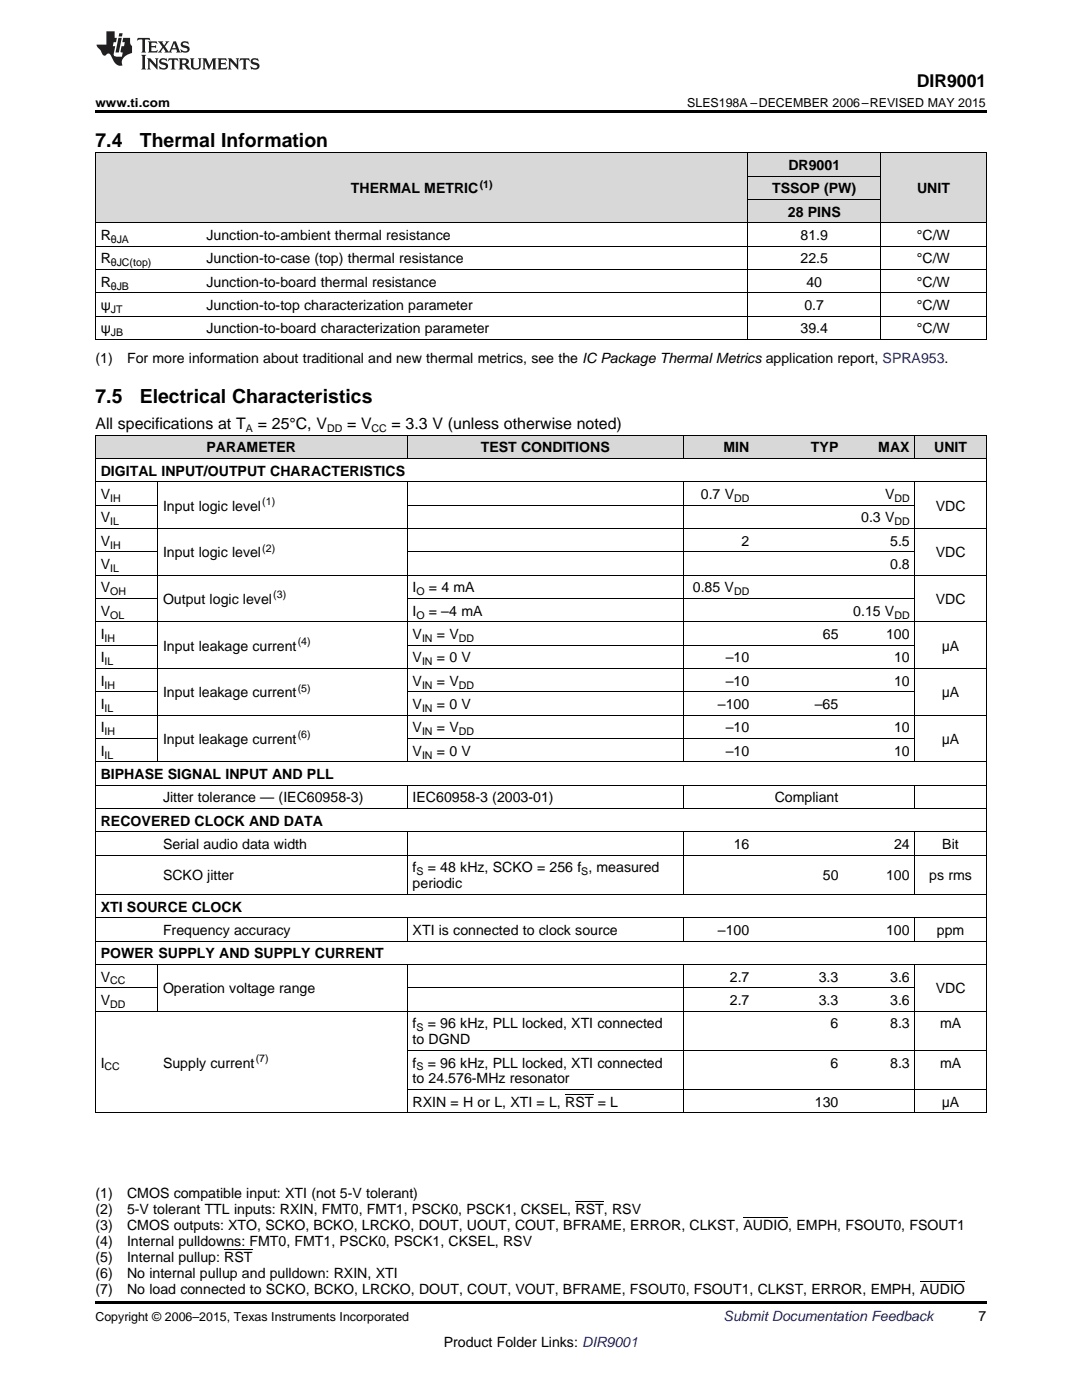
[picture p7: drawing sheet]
<svg xmlns="http://www.w3.org/2000/svg" width="216mm" height="279mm" viewBox="0 0 216 279" stroke-linecap="round" stroke-linejoin="round" font-family="sans-serif">
<defs><g id="words">
<g font-size="3.9">
<text x="19" y="29.3">7.4</text>
<text x="27.9" y="29.3">Thermal Information</text>
<text x="19" y="80.5">7.5</text>
<text x="27.9" y="80.5">Electrical Characteristics</text>
</g>
<text font-size="3.5" x="182.9" y="17.3">DIR9001</text>
<g font-size="3.2">
<text x="19" y="85.6">All specifications at T</text>
<text x="51.4" y="85.6">= 25°C, V</text>
<text x="69.3" y="85.6">= V</text>
<text x="78.1" y="85.6">= 3.3 V (unless otherwise noted)</text>
</g>
<g font-size="2.8">
<text x="157.3" y="33.9">DR9001</text>
<text x="70" y="38.6">THERMAL METRIC</text>
<text x="154.1" y="38.6">TSSOP (PW)</text>
<text x="183" y="38.6">UNIT</text>
<text x="20.1" y="47.9">R</text>
<text x="41.2" y="47.9">Junction-to-ambient thermal resistance</text>
<text x="157.2" y="43.3">28 PINS</text>
<text x="159.7" y="47.9">81.9</text>
<text x="183" y="47.9">°C/W</text>
<text x="20.1" y="52.6">R</text>
<text x="41.2" y="52.6">Junction-to-case (top) thermal resistance</text>
<text x="159.7" y="52.6">22.5</text>
<text x="183" y="52.6">°C/W</text>
<text x="20.1" y="57.2">R</text>
<text x="41.2" y="57.2">Junction-to-board thermal resistance</text>
<text x="160.9" y="57.2">40</text>
<text x="183" y="57.2">°C/W</text>
<text x="20.1" y="61.9">ψ</text>
<text x="41.2" y="61.9">Junction-to-top characterization parameter</text>
<text x="160.5" y="61.9">0.7</text>
<text x="183" y="61.9">°C/W</text>
<text x="20.1" y="66.5">ψ</text>
<text x="41.2" y="66.5">Junction-to-board characterization parameter</text>
<text x="159.7" y="66.5">39.4</text>
<text x="183" y="66.5">°C/W</text>
<text x="19" y="72.4">(1)</text>
<text x="25.4" y="72.4">For more information about traditional and new thermal metrics, see the IC Package Thermal Metrics application report, SPRA953.</text>
<text x="20.1" y="94.9">DIGITAL INPUT/OUTPUT CHARACTERISTICS</text>
<text x="41.2" y="90.3">PARAMETER</text>
<text x="95.9" y="90.3">TEST CONDITIONS</text>
<text x="144.4" y="90.3">MIN</text>
<text x="161.8" y="90.3">TYP</text>
<text x="175.3" y="90.3">MAX</text>
<text x="186.4" y="90.3">UNIT</text>
<text x="20.1" y="99.6">V</text>
<text x="32.5" y="101.9">Input logic level</text>
<text x="139.8" y="99.6">0.7 V</text>
<text x="176.6" y="99.6">V</text>
<text x="186.7" y="101.9">VDC</text>
<text x="20.1" y="104.2">V</text>
<text x="171.8" y="104.2">0.3 V</text>
<text x="20.1" y="108.9">V</text>
<text x="20.1" y="113.6">V</text>
<text x="32.5" y="111.2">Input logic level</text>
<text x="148" y="108.9">2</text>
<text x="177.6" y="108.9">5.5</text>
<text x="177.6" y="113.6">0.8</text>
<text x="186.7" y="111.2">VDC</text>
<text x="20.1" y="118.2">V</text>
<text x="82.3" y="118.2">I</text>
<text x="85.6" y="118.2">= 4 mA</text>
<text x="138.3" y="118.2">0.85 V</text>
<text x="20.1" y="122.9">V</text>
<text x="32.5" y="120.5">Output logic level</text>
<text x="82.3" y="122.9">I</text>
<text x="85.6" y="122.9">= –4 mA</text>
<text x="170.3" y="122.9">0.15 V</text>
<text x="186.7" y="120.5">VDC</text>
<text x="20.1" y="127.5">I</text>
<text x="32.5" y="129.9">Input leakage current</text>
<text x="82.3" y="127.5">V</text>
<text x="87.2" y="127.5">= V</text>
<text x="164.2" y="127.5">65</text>
<text x="176.8" y="127.5">100</text>
<text x="187.9" y="129.9">μA</text>
<text x="20.1" y="132.2">I</text>
<text x="20.1" y="136.8">I</text>
<text x="82.3" y="132.2">V</text>
<text x="82.3" y="136.8">V</text>
<text x="87.2" y="132.2">= 0 V</text>
<text x="87.2" y="136.8">= V</text>
<text x="144.8" y="132.2">–10</text>
<text x="144.8" y="136.8">–10</text>
<text x="178.4" y="132.2">10</text>
<text x="178.4" y="136.8">10</text>
<text x="20.1" y="141.5">I</text>
<text x="32.5" y="139.2">Input leakage current</text>
<text x="82.3" y="141.5">V</text>
<text x="87.2" y="141.5">= 0 V</text>
<text x="143.3" y="141.5">–100</text>
<text x="162.6" y="141.5">–65</text>
<text x="187.9" y="139.2">μA</text>
<text x="20.1" y="146.2">I</text>
<text x="32.5" y="148.5">Input leakage current</text>
<text x="82.3" y="146.2">V</text>
<text x="87.2" y="146.2">= V</text>
<text x="144.8" y="146.2">–10</text>
<text x="178.4" y="146.2">10</text>
<text x="187.9" y="148.5">μA</text>
<text x="20.1" y="150.8">I</text>
<text x="20.1" y="155.5">BIPHASE SIGNAL INPUT AND PLL</text>
<text x="82.3" y="150.8">V</text>
<text x="87.2" y="150.8">= 0 V</text>
<text x="144.8" y="150.8">–10</text>
<text x="178.4" y="150.8">10</text>
<text x="32.5" y="160.1">Jitter tolerance — (IEC60958-3)</text>
<text x="82.3" y="160.1">IEC60958-3 (2003-01)</text>
<text x="154.6" y="160.1">Compliant</text>
<text x="20.1" y="164.8">RECOVERED CLOCK AND DATA</text>
<text x="32.5" y="169.4">Serial audio data width</text>
<text x="146.4" y="169.4">16</text>
<text x="178.4" y="169.4">24</text>
<text x="188" y="169.4">Bit</text>
<text x="32.5" y="175.7">SCKO jitter</text>
<text x="82.3" y="174.1">f</text>
<text x="82.3" y="177.3">periodic</text>
<text x="85.4" y="174.1">= 48 kHz, SCKO = 256 f , measured</text>
<text x="164.2" y="175.7">50</text>
<text x="176.8" y="175.7">100</text>
<text x="185.4" y="175.7">ps rms</text>
<text x="20.1" y="181.9">XTI SOURCE CLOCK</text>
<text x="20.1" y="191.2">POWER SUPPLY AND SUPPLY CURRENT</text>
<text x="32.5" y="186.6">Frequency accuracy</text>
<text x="82.3" y="186.6">XTI is connected to clock source</text>
<text x="143.3" y="186.6">–100</text>
<text x="176.8" y="186.6">100</text>
<text x="186.9" y="186.6">ppm</text>
<text x="20.1" y="195.9">V</text>
<text x="145.6" y="195.9">2.7</text>
<text x="163.4" y="195.9">3.3</text>
<text x="177.6" y="195.9">3.6</text>
<text x="20.1" y="200.6">V</text>
<text x="32.5" y="198.2">Operation voltage range</text>
<text x="145.6" y="200.6">2.7</text>
<text x="163.4" y="200.6">3.3</text>
<text x="177.6" y="200.6">3.6</text>
<text x="186.7" y="198.2">VDC</text>
<text x="82.3" y="205.2">f</text>
<text x="82.3" y="208.4">to DGND</text>
<text x="85.4" y="205.2">= 96 kHz, PLL locked, XTI connected</text>
<text x="165.7" y="205.2">6</text>
<text x="177.6" y="205.2">8.3</text>
<text x="187.6" y="205.2">mA</text>
<text x="20.1" y="213">I</text>
<text x="32.5" y="213">Supply current</text>
<text x="82.3" y="213">f</text>
<text x="85.4" y="213">= 96 kHz, PLL locked, XTI connected</text>
<text x="165.7" y="213">6</text>
<text x="177.6" y="213">8.3</text>
<text x="187.6" y="213">mA</text>
<text x="82.3" y="216.2">to 24.576-MHz resonator</text>
<text x="82.3" y="220.9">RXIN = H or L, XTI = L, RST = L</text>
<text x="162.6" y="220.9">130</text>
<text x="187.9" y="220.9">μA</text>
<text x="19" y="239.2">(1)</text>
<text x="25.4" y="239.2">CMOS compatible input: XTI (not 5-V tolerant)</text>
<text x="19" y="242.4">(2)</text>
<text x="19" y="245.5">(3)</text>
<text x="25.4" y="242.4">5-V tolerant TTL inputs: RXIN, FMT0, FMT1, PSCK0, PSCK1, CKSEL, RST, RSV</text>
<text x="25.4" y="245.5">CMOS outputs: XTO, SCKO, BCKO, LRCKO, DOUT, UOUT, COUT, BFRAME, ERROR, CLKST, AUDIO, EMPH, FSOUT0, FSOUT1</text>
<text x="19" y="248.7">(4)</text>
<text x="19" y="251.9">(5)</text>
<text x="25.4" y="248.7">Internal pulldowns: FMT0, FMT1, PSCK0, PSCK1, CKSEL, RSV</text>
<text x="25.4" y="251.9">Internal pullup: RST</text>
<text x="19" y="255.1">(6)</text>
<text x="25.4" y="255.1">No internal pullup and pulldown: RXIN, XTI</text>
<text x="19" y="258.2">(7)</text>
<text x="25.4" y="258.2">No load connected to SCKO, BCKO, LRCKO, DOUT, COUT, VOUT, BFRAME, FSOUT0, FSOUT1, CLKST, ERROR, EMPH, AUDIO</text>
<text x="195.3" y="263.6">7</text>
<text x="88.5" y="268.9">Product Folder Links: DIR9001</text>
</g>
<text font-size="2.8" fill="#0000c8" x="144.4" y="263.6">Submit Documentation Feedback</text>
<g font-size="2.5">
<text x="19" y="21.4">www.ti.com</text>
<text x="137.1" y="21.4">SLES198A –DECEMBER 2006–REVISED MAY 2015</text>
<text x="19" y="263.6">Copyright © 2006–2015, Texas Instruments Incorporated</text>
</g>
<g font-size="2.1">
<text x="95.7" y="37.5">(1)</text>
<text x="22.1" y="48.5">θJA</text>
<text x="22.1" y="53.1">θJC(top)</text>
<text x="22.1" y="57.8">θJB</text>
<text x="22.1" y="62.4">JT</text>
<text x="22.1" y="67.1">JB</text>
<text x="49.1" y="86.3">A</text>
<text x="65.3" y="86.3">DD</text>
<text x="74.2" y="86.3">CC</text>
<text x="22" y="100.2">IH</text>
<text x="52.3" y="100.8">(1)</text>
<text x="146.5" y="100.2">DD</text>
<text x="178.5" y="100.2">DD</text>
<text x="22" y="104.8">IL</text>
<text x="178.5" y="104.8">DD</text>
<text x="22" y="109.5">IH</text>
<text x="52.3" y="110.1">(2)</text>
<text x="22" y="114.1">IL</text>
<text x="22" y="118.8">OH</text>
<text x="54.5" y="119.4">(3)</text>
<text x="83.1" y="118.8">O</text>
<text x="146.5" y="118.8">DD</text>
<text x="22" y="123.4">OL</text>
<text x="83.1" y="123.4">O</text>
<text x="178.5" y="123.4">DD</text>
<text x="20.9" y="128.1">IH</text>
<text x="59.4" y="128.7">(4)</text>
<text x="84.2" y="128.1">IN</text>
<text x="91.5" y="128.1">DD</text>
<text x="20.9" y="132.8">IL</text>
<text x="20.9" y="137.4">IH</text>
<text x="84.2" y="132.8">IN</text>
<text x="84.2" y="137.4">IN</text>
<text x="91.5" y="137.4">DD</text>
<text x="20.9" y="142.1">IL</text>
<text x="59.4" y="138">(5)</text>
<text x="84.2" y="142.1">IN</text>
<text x="20.9" y="146.7">IH</text>
<text x="59.4" y="147.4">(6)</text>
<text x="84.2" y="146.7">IN</text>
<text x="91.5" y="146.7">DD</text>
<text x="20.9" y="151.4">IL</text>
<text x="84.2" y="151.4">IN</text>
<text x="83.1" y="174.7">S</text>
<text x="116" y="174.7">S</text>
<text x="22" y="196.5">CC</text>
<text x="22" y="201.1">DD</text>
<text x="83.1" y="205.8">S</text>
<text x="20.9" y="213.6">CC</text>
<text x="51" y="211.9">(7)</text>
<text x="83.1" y="213.6">S</text>
</g>
</g></defs>
<g fill="#d8d8d8">
<path d="M19 86.9h12.5v4.6h-12.5z"/>
<path d="M31.5 86.9h21.3v4.6h-21.3z"/>
<path d="M52.8 86.9h28.5v4.6h-28.5z"/>
<path d="M81.3 86.9h55.1v4.6h-55.1z"/>
<path d="M136.4 86.9h14.2v4.6h-14.2z"/>
<path d="M150.6 86.9h17.8v4.6h-17.8z"/>
<path d="M168.4 86.9h14.2v4.6h-14.2z"/>
<path d="M182.6 86.9h14.2v4.6h-14.2z"/>
<path d="M19 30.6h21.1v13.9h-21.1z"/>
<path d="M40.1 30.6h109.2v13.9h-109.2z"/>
<path d="M149.3 39.9h26.4v4.6h-26.4z"/>
<path d="M175.7 30.6h21.1v13.9h-21.1z"/>
<path d="M149.3 35.2h26.4v4.7h-26.4z"/>
<path d="M149.3 30.6h26.4v4.6h-26.4z"/>
</g>
<path d="M19 22h177.8v.5h-177.8zM19 67.8h.2zM149.2 67.8h.1zM175.6 67.8h.1zM196.7 67.8h.1zM19 259.7h177.8v.5h-177.8z" fill="#000"/>
<g fill="none" stroke="#000" stroke-width=".2">
<path d="M19 30.5h177.8M19.1 30.5v37.3M149.2 30.5v37.3M149.3 39.8h26.4M149.3 35.2h26.4M175.7 30.5v37.3M196.8 30.5v37.3M19 58.4h177.8M19 53.8h177.8M19 49.1h177.8M19 44.5h177.8M19 67.8h177.8"/>
<path d="M19 63.1h177.8M19 86.8l177.8 .1v135.2M19 96.1h177.8M19 91.5h177.8M19.1 86.9v135.2M31.4 96.2v55.9M81.2 86.9v4.6M81.2 96.2v55.9M136.3 86.9v4.6M136.3 96.2v55.9M182.5 86.9v4.6M182.5 96.2v55.9"/>
<path d="M19 119.4h12.5M19 114.8h177.8M19 110.1h12.5M19 105.5h177.8M19 100.8h12.5M81.3 119.4h101.3M81.3 110.1h101.3M81.3 100.8h101.3M19 138.1h12.5M19 133.4h177.8M19 128.7h12.5M19 124.1h177.8"/>
<path d="M81.3 138.1h101.3M81.3 128.7h101.3M19 156.7h177.8M19 152h177.8M19 147.4h12.5M19 142.7h177.8M81.2 156.7v4.7M81.3 147.4h101.3M136.3 156.7v4.7M182.5 156.7v4.7M19 178.5h177.8M19 170.7h177.8"/>
<path d="M19 166h177.8M19 161.3h177.8M81.2 166v12.5M136.3 166v12.5M182.5 166v12.5M19 197.1h12.5M19 192.5h177.8M19 187.8h177.8M19 183.1h177.8M31.4 192.5v9.3M81.2 183.2v4.7M81.2 192.5v29.6"/>
<path d="M81.3 197.1h101.3M136.3 183.2v4.7M136.3 192.5v29.6M182.5 183.2v4.7M182.5 192.5v29.6M19 201.8h177.8M81.3 217.4h115.5M81.3 209.6h115.5M19 222.1h177.8"/>
</g>
<g fill="#231f20">
<path d="M27.5 7.6l-.1 .5 .4-.2h.6v.1v2.1l-.2 .4h1l-.3-.4v-2.1l.1-.1h.5l.5 .2-.2-.5zM29.5 8.3l.2 .3v1.5l-.2 .4h1.8l.2-.6a1.04 1.04 0 0 1-1.3 .2v-.7h.6l.3 .2v-.6l-.3 .2h-.6v-.6l.8-.1 .4 .3-.2-.5zM31.5 8.3l.9 1.1-.9 1.1h.8l-.2-.2 .5-.7 .4 .7-.2 .2h1.5l-.1-.2 .1-.4h.9l.1 .4-.2 .2h1l-.3-.3-.7-1.9h-.5l-.9 2-.8-1 .9-1h-.8l.1 .3-.3 .5-.4-.6 .2-.2zM34.7 8.6l.4 1h-.7zM36.3 8.4a.63 .63 0 0 0-.2 .7 .63 .63 0 0 0 .6 .4l.6 .2 .1 .2a.75 .75 0 0 1-.7 .4 .75 .75 0 0 1-.6-.5l.1 .7 .1-.1a1.11 1.11 0 0 0 1.5-.6 1.13 1.13 0 0 0-1.2-.8l-.1-.4a1.04 1.04 0 0 1 1.2 .2l-.2-.5-.1 .1-.5-.2zM28.2 10.9l.2 .4v2.2l-.2 .4h1l-.3-.4v-2.2l.3-.4zM29.3 11.6l.3 .4v1.5l-.3 .4h.8l-.2-.4v-1.3l1.5 1.7v-1.9l.2-.4h-.7l.2 .4v.9l-1.1-1.3zM32 11.8a.62 .62 0 0 0-.2 .7 .62 .62 0 0 0 .6 .4l.6 .1 .1 .3a.76 .76 0 0 1-.7 .3 .76 .76 0 0 1-.6-.4l.1 .7 .1-.1a1.11 1.11 0 0 0 1.5-.6 1.13 1.13 0 0 0-1.2-.8l-.1-.4a1.04 1.04 0 0 1 1.2 .2l-.2-.6-.1 .1-.5-.1zM33.7 11.6l-.2 .6a.61 .61 0 0 1 .8-.3v1.6l-.2 .4h.9l-.2-.4v-1.6a.63 .63 0 0 1 .8 .3l-.2-.6zM35.6 11.6l.3 .4v1.5l-.3 .4h1l-.2-.2v-.8l.5 .2a.76 .76 0 0 0 1.2 .7l-1-1a.58 .58 0 0 0 .6-.5 .58 .58 0 0 0-.5-.6zM36.4 11.9h.1a.45 .45 0 0 1 .5 .1 .45 .45 0 0 1 .1 .5l-.7 .2zM37.9 11.6l.2 .2a2.17 2.17 0 0 0 .3 1.9 .99 .99 0 0 0 1.6-.6v-1.1l.2-.4h-.7l.2 .2a1.92 1.92 0 0 1-.2 1.8 .6 .6 0 0 1-.9-.5v-1.1l.2-.4zM40.4 11.6l.2 .4v1.5l-.2 .4h.7l-.2-.4v-1.4l.8 1.8 .8-1.8v1.4l-.2 .4h.9l-.2-.4v-1.5l.2-.4h-.8l-.6 1.5-.6-1.5zM43.4 11.6l.2 .4v1.5l-.2 .4h1.8l.2-.6a1.04 1.04 0 0 1-1.3 .1v-.6h.5l.4 .2v-.6l-.4 .2h-.5v-.7h.8l.3 .3-.1-.6zM45.5 11.6l.2 .4v1.5l-.2 .4h.7l-.2-.4v-1.3l1.5 1.7v-1.9l.2-.4h-.7l.2 .4v.9l-1.1-1.3zM47.9 11.6l-.1 .6a.61 .61 0 0 1 .8-.3v1.6l-.3 .4h1l-.3-.4 .1-1.6a.63 .63 0 0 1 .7 .3l-.1-.6zM50.2 11.8a.62 .62 0 0 0-.2 .7 .62 .62 0 0 0 .6 .4l.6 .1 .2 .3a.76 .76 0 0 1-.8 .3 .76 .76 0 0 1-.6-.4l.1 .7 .2-.1a1.11 1.11 0 0 0 1.5-.6 1.13 1.13 0 0 0-1.3-.8l-.1-.4a1.04 1.04 0 0 1 1.2 .2l-.1-.6-.2 .1-.5-.1z"/>
<path d="M21.2 6.3v2.6h-1.9l.1 .4 .7 .9a.91 .91 0 0 0 1 .8 .56 .56 0 0 1 .5-.3 .56 .56 0 0 1 .5 .3l.4 .8a1.53 1.53 0 0 0 1.9 1.2 1.54 1.54 0 0 1 1-2.1l.9-.3v-1.4a1.52 1.52 0 0 1-.3-1.6h-1.4l-.2 .8h.5l-.2 .8h-.4l-.2 1v.2l.4 .1-.2 .8a1.93 1.93 0 0 1-1.6-.3l.3-1.8h-.5l.2-.8h.4l.2-.8h-.4v-1.3zM23.6 7.6l-.6 2.9h.7l.6-2.9zM23.8 6.6l-.1 .7h.6l.2-.7z"/>
</g>
<path d="M112.8 218.4h5.6M114.9 239.9h5.6M44.7 249.4h5.7M148.4 243h8.9M183.6 255.7h8.9" fill="none" stroke="#000" stroke-width=".2"/>
<use href="#words"/>
</svg>
